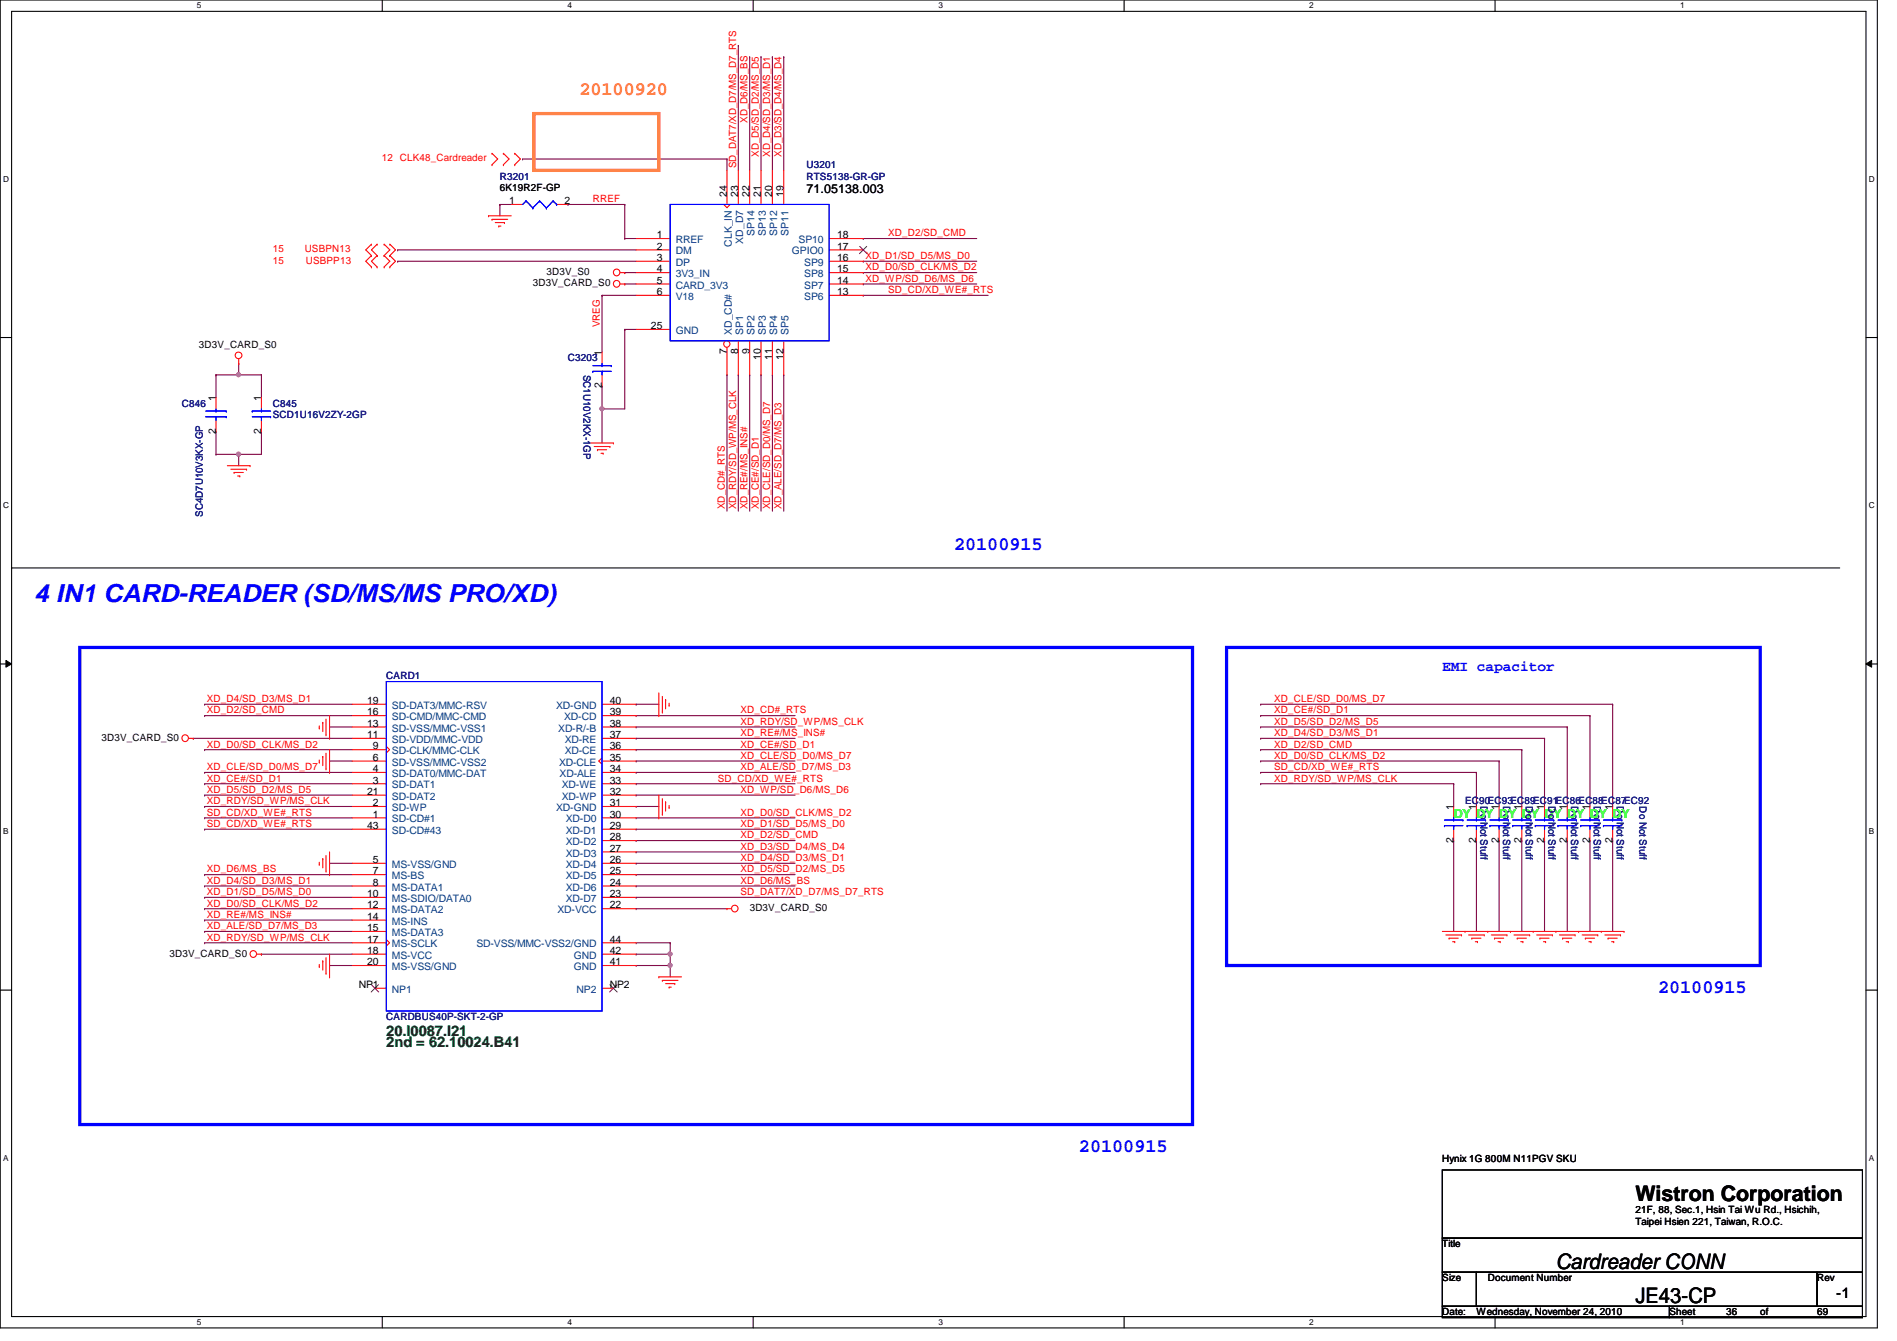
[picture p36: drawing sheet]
<svg xmlns="http://www.w3.org/2000/svg" width="297mm" height="210mm" viewBox="0 0 297 210" stroke-linecap="round" stroke-linejoin="round" font-family="sans-serif">
<defs><g id="words">
<text font-size="3.9" fill="#00f" x="5.4" y="94.3">4 IN1 CARD-READER (SD/MS/MS PRO/XD)</text>
<g font-size="3.3">
<text x="256.1" y="188">Wistron Corporation</text>
<text x="243.6" y="198.6">Cardreader CONN</text>
<text x="256.1" y="203.9">JE43-CP</text>
</g>
<text font-size="3" fill="#ff8000" x="90.7" y="14.9">20100920</text>
<g font-size="3" fill="#00f">
<text x="149.4" y="86.1">20100915</text>
<text x="259.6" y="155.4">20100915</text>
<text x="168.9" y="180.3">20100915</text>
</g>
<text font-size="2.3" fill="#00f" x="225.8" y="105">EMI capacitor</text>
<g font-size="2.3" fill="#008000">
<text x="60.5" y="162.1">20.I0087.I21</text>
<text x="60.5" y="163.9">2nd = 62.10024.B41</text>
</g>
<text font-size="2.3" x="287.5" y="203.2">-1</text>
<text font-size="1.9" x="126.3" y="30.2">71.05138.003</text>
<text font-size="1.9" fill="#0f0" x="227.6" y="128.1">DY DY DY DY DY DY DY DY</text>
<g font-size="1.6" fill="#f00">
<text x="117" y="19.2" transform="rotate(-90 117 19.2)">XD_D6/MS_BS</text>
<text x="59.8" y="25.3">12 CLK48_Cardreader</text>
<text x="115.3" y="26.3" transform="rotate(-90 115.3 26.3)">SD_DAT7/XD_D7/MS_D7_RTS</text>
<text x="118.8" y="24.6" transform="rotate(-90 118.8 24.6)">XD_D5/SD_D2/MS_D5</text>
<text x="120.6" y="24.6" transform="rotate(-90 120.6 24.6)">XD_D4/SD_D3/MS_D1</text>
<text x="122.4" y="24.6" transform="rotate(-90 122.4 24.6)">XD_D3/SD_D4/MS_D4</text>
<text x="92.8" y="31.7">RREF</text>
<text x="42.7" y="39.5">15</text>
<text x="42.7" y="41.3">15</text>
<text x="47.7" y="39.5">USBPN13</text>
<text x="47.9" y="41.3">USBPP13</text>
<text x="135.5" y="40.6">XD_D1/SD_D5/MS_D0</text>
<text x="139.1" y="37">XD_D2/SD_CMD</text>
<text x="135.5" y="44.1">XD_WP/SD_D6/MS_D6</text>
<text x="135.5" y="42.3">XD_D0/SD_CLK/MS_D2</text>
<text x="139.1" y="45.9">SD_CD/XD_WE#_RTS</text>
<text x="93.9" y="51.2" transform="rotate(-90 93.9 51.2)">VREG</text>
<text x="113.5" y="79.7" transform="rotate(-90 113.5 79.7)">XD_CD#_RTS</text>
<text x="115.3" y="79.7" transform="rotate(-90 115.3 79.7)">XD_RDY/SD_WP/MS_CLK</text>
<text x="117" y="79.7" transform="rotate(-90 117 79.7)">XD_RE#/MS_INS#</text>
<text x="118.8" y="79.7" transform="rotate(-90 118.8 79.7)">XD_CE#/SD_D1</text>
<text x="120.6" y="79.7" transform="rotate(-90 120.6 79.7)">XD_CLE/SD_D0/MS_D7</text>
<text x="122.4" y="79.7" transform="rotate(-90 122.4 79.7)">XD_ALE/SD_D7/MS_D3</text>
<text x="32.4" y="109.9">XD_D4/SD_D3/MS_D1</text>
<text x="32.4" y="111.7">XD_D2/SD_CMD</text>
<text x="115.9" y="111.7">XD_CD#_RTS</text>
<text x="115.9" y="113.5">XD_RDY/SD_WP/MS_CLK</text>
<text x="199.5" y="111.7">XD_CE#/SD_D1</text>
<text x="199.5" y="113.5">XD_D5/SD_D2/MS_D5</text>
<text x="199.5" y="109.9">XD_CLE/SD_D0/MS_D7</text>
<text x="32.4" y="117">XD_D0/SD_CLK/MS_D2</text>
<text x="115.9" y="115.2">XD_RE#/MS_INS#</text>
<text x="115.9" y="118.8">XD_CLE/SD_D0/MS_D7</text>
<text x="115.9" y="117">XD_CE#/SD_D1</text>
<text x="199.5" y="115.2">XD_D4/SD_D3/MS_D1</text>
<text x="199.5" y="117">XD_D2/SD_CMD</text>
<text x="199.5" y="118.8">XD_D0/SD_CLK/MS_D2</text>
<text x="32.4" y="124.1">XD_D5/SD_D2/MS_D5</text>
<text x="32.4" y="120.6">XD_CLE/SD_D0/MS_D7</text>
<text x="32.4" y="122.3">XD_CE#/SD_D1</text>
<text x="32.4" y="125.9">XD_RDY/SD_WP/MS_CLK</text>
<text x="112.4" y="122.3">SD_CD/XD_WE#_RTS</text>
<text x="115.9" y="120.6">XD_ALE/SD_D7/MS_D3</text>
<text x="115.9" y="124.1">XD_WP/SD_D6/MS_D6</text>
<text x="199.5" y="120.6">SD_CD/XD_WE#_RTS</text>
<text x="199.5" y="122.3">XD_RDY/SD_WP/MS_CLK</text>
<text x="32.4" y="127.7">SD_CD/XD_WE#_RTS</text>
<text x="32.4" y="129.5">SD_CD/XD_WE#_RTS</text>
<text x="115.9" y="131.2">XD_D2/SD_CMD</text>
<text x="115.9" y="129.5">XD_D1/SD_D5/MS_D0</text>
<text x="115.9" y="127.7">XD_D0/SD_CLK/MS_D2</text>
<text x="32.4" y="136.6">XD_D6/MS_BS</text>
<text x="115.9" y="136.6">XD_D5/SD_D2/MS_D5</text>
<text x="115.9" y="133">XD_D3/SD_D4/MS_D4</text>
<text x="115.9" y="134.8">XD_D4/SD_D3/MS_D1</text>
<text x="32.4" y="138.3">XD_D4/SD_D3/MS_D1</text>
<text x="32.4" y="141.9">XD_D0/SD_CLK/MS_D2</text>
<text x="32.4" y="143.7">XD_RE#/MS_INS#</text>
<text x="32.4" y="140.1">XD_D1/SD_D5/MS_D0</text>
<text x="115.9" y="138.3">XD_D6/MS_BS</text>
<text x="115.9" y="140.1">SD_DAT7/XD_D7/MS_D7_RTS</text>
<text x="32.4" y="147.2">XD_RDY/SD_WP/MS_CLK</text>
<text x="32.4" y="145.5">XD_ALE/SD_D7/MS_D3</text>
</g>
<g font-size="1.6" fill="#000080">
<text x="78.3" y="28.1">R3201</text>
<text x="126.3" y="26.3">U3201</text>
<text x="126.3" y="28.1">RTS5138-GR-GP</text>
<text x="88.9" y="56.6">C3203</text>
<text x="91.4" y="58.7" transform="rotate(90 91.4 58.7)">SC1U10V2KX-1GP</text>
<text x="28.5" y="63.7">C846</text>
<text x="42.7" y="63.7">C845</text>
<text x="42.7" y="65.4">SCD1U16V2ZY-2GP</text>
<text x="31.7" y="80.9" transform="rotate(-90 31.7 80.9)">SC4D7U10V3KX-GP</text>
<text x="60.5" y="106.3">CARD1</text>
<text x="229.4" y="125.9">EC90EC93EC89EC91EC86EC88EC87EC92</text>
<text x="231.8" y="126.2" transform="rotate(90 231.8 126.2)">Do Not Stuff</text>
<text x="235.4" y="126.2" transform="rotate(90 235.4 126.2)">Do Not Stuff</text>
<text x="238.9" y="126.2" transform="rotate(90 238.9 126.2)">Do Not Stuff</text>
<text x="242.5" y="126.2" transform="rotate(90 242.5 126.2)">Do Not Stuff</text>
<text x="246" y="126.2" transform="rotate(90 246 126.2)">Do Not Stuff</text>
<text x="249.6" y="126.2" transform="rotate(90 249.6 126.2)">Do Not Stuff</text>
<text x="253.2" y="126.2" transform="rotate(90 253.2 126.2)">Do Not Stuff</text>
<text x="256.7" y="126.2" transform="rotate(90 256.7 126.2)">Do Not Stuff</text>
<text x="60.5" y="159.7">CARDBUS40P-SKT-2-GP</text>
</g>
<g font-size="1.6">
<text x="78.3" y="29.9">6K19R2F-GP</text>
<text x="79.7" y="32">1</text>
<text x="88.4" y="32">2</text>
<text x="113.8" y="30.8" transform="rotate(-90 113.8 30.8)">24</text>
<text x="115.6" y="30.8" transform="rotate(-90 115.6 30.8)">23</text>
<text x="117.3" y="30.8" transform="rotate(-90 117.3 30.8)">22</text>
<text x="119.1" y="30.8" transform="rotate(-90 119.1 30.8)">21</text>
<text x="120.9" y="30.8" transform="rotate(-90 120.9 30.8)">20</text>
<text x="122.7" y="30.8" transform="rotate(-90 122.7 30.8)">19</text>
<text x="102.8" y="37.3">1</text>
<text x="102.8" y="39.1">2</text>
<text x="102.8" y="40.9">3</text>
<text x="131.1" y="40.9">16</text>
<text x="131.1" y="39.1">17</text>
<text x="131.1" y="37.3">18</text>
<text x="83.4" y="44.8">3D3V_CARD_S0</text>
<text x="85.6" y="43.1">3D3V_S0</text>
<text x="102.8" y="42.6">4</text>
<text x="102.8" y="44.4">5</text>
<text x="102.8" y="46.2">6</text>
<text x="131.1" y="46.2">13</text>
<text x="131.1" y="44.4">14</text>
<text x="131.1" y="42.6">15</text>
<text x="101.9" y="51.5">25</text>
<text x="31.2" y="54.4">3D3V_CARD_S0</text>
<text x="94.2" y="55.7" transform="rotate(-90 94.2 55.7)">1</text>
<text x="113.8" y="55.5" transform="rotate(-90 113.8 55.5)">7</text>
<text x="115.6" y="55.5" transform="rotate(-90 115.6 55.5)">8</text>
<text x="117.3" y="55.5" transform="rotate(-90 117.3 55.5)">9</text>
<text x="119.1" y="56.3" transform="rotate(-90 119.1 56.3)">10</text>
<text x="120.9" y="56.3" transform="rotate(-90 120.9 56.3)">11</text>
<text x="122.7" y="56.3" transform="rotate(-90 122.7 56.3)">12</text>
<text x="33.8" y="62.8" transform="rotate(-90 33.8 62.8)">1</text>
<text x="40.9" y="62.8" transform="rotate(-90 40.9 62.8)">1</text>
<text x="94.2" y="60.8" transform="rotate(-90 94.2 60.8)">2</text>
<text x="33.8" y="67.9" transform="rotate(-90 33.8 67.9)">2</text>
<text x="40.9" y="67.9" transform="rotate(-90 40.9 67.9)">2</text>
<text x="57.5" y="113.7">13</text>
<text x="57.5" y="112">16</text>
<text x="57.5" y="110.2">19</text>
<text x="95.5" y="113.7">38</text>
<text x="95.5" y="112">39</text>
<text x="95.5" y="110.2">40</text>
<text x="15.9" y="116">3D3V_CARD_S0</text>
<text x="57.5" y="115.5">11</text>
<text x="58.4" y="119.1">6</text>
<text x="58.4" y="117.3">9</text>
<text x="95.5" y="119.1">35</text>
<text x="95.5" y="117.3">36</text>
<text x="95.5" y="115.5">37</text>
<text x="57.5" y="124.4">21</text>
<text x="58.4" y="122.6">3</text>
<text x="58.4" y="120.9">4</text>
<text x="95.5" y="124.4">32</text>
<text x="95.5" y="122.6">33</text>
<text x="95.5" y="120.9">34</text>
<text x="57.5" y="129.8">43</text>
<text x="58.4" y="128">1</text>
<text x="58.4" y="126.2">2</text>
<text x="95.5" y="131.5">28</text>
<text x="95.5" y="129.8">29</text>
<text x="95.5" y="128">30</text>
<text x="95.5" y="126.2">31</text>
<text x="227.6" y="131.9" transform="rotate(-90 227.6 131.9)">2</text>
<text x="227.6" y="126.8" transform="rotate(-90 227.6 126.8)">1</text>
<text x="231.1" y="131.9" transform="rotate(-90 231.1 131.9)">2</text>
<text x="231.1" y="126.8" transform="rotate(-90 231.1 126.8)">1</text>
<text x="234.7" y="131.9" transform="rotate(-90 234.7 131.9)">2</text>
<text x="234.7" y="126.8" transform="rotate(-90 234.7 126.8)">1</text>
<text x="238.2" y="131.9" transform="rotate(-90 238.2 131.9)">2</text>
<text x="238.2" y="126.8" transform="rotate(-90 238.2 126.8)">1</text>
<text x="241.8" y="131.9" transform="rotate(-90 241.8 131.9)">2</text>
<text x="241.8" y="126.8" transform="rotate(-90 241.8 126.8)">1</text>
<text x="245.4" y="131.9" transform="rotate(-90 245.4 131.9)">2</text>
<text x="245.4" y="126.8" transform="rotate(-90 245.4 126.8)">1</text>
<text x="248.9" y="131.9" transform="rotate(-90 248.9 131.9)">2</text>
<text x="248.9" y="126.8" transform="rotate(-90 248.9 126.8)">1</text>
<text x="252.5" y="131.9" transform="rotate(-90 252.5 131.9)">2</text>
<text x="252.5" y="126.8" transform="rotate(-90 252.5 126.8)">1</text>
<text x="58.4" y="135.1">5</text>
<text x="58.4" y="136.9">7</text>
<text x="95.5" y="136.9">25</text>
<text x="95.5" y="135.1">26</text>
<text x="95.5" y="133.3">27</text>
<text x="57.5" y="144">14</text>
<text x="57.5" y="142.2">12</text>
<text x="57.5" y="140.4">10</text>
<text x="58.4" y="138.6">8</text>
<text x="95.5" y="142.2">22</text>
<text x="95.5" y="140.4">23</text>
<text x="95.5" y="138.6">24</text>
<text x="117.4" y="142.6">3D3V_CARD_S0</text>
<text x="26.5" y="149.7">3D3V_CARD_S0</text>
<text x="57.5" y="149.3">18</text>
<text x="57.5" y="147.5">17</text>
<text x="57.5" y="145.8">15</text>
<text x="95.5" y="149.3">42</text>
<text x="95.5" y="147.5">44</text>
<text x="56.2" y="154.6">NP1</text>
<text x="57.5" y="151.1">20</text>
<text x="95.5" y="151.1">41</text>
<text x="95.5" y="154.6">NP2</text>
<text x="225.8" y="181.9">Hynix 1G 800M N11PGV SKU</text>
<text x="256.1" y="189.9">21F, 88, Sec.1, Hsin Tai Wu Rd., Hsichih,</text>
<text x="256.1" y="191.7">Taipei Hsien 221, Taiwan, R.O.C.</text>
<text x="225.8" y="195.2">Title</text>
<text x="225.8" y="200.6">Size</text>
<text x="233" y="200.6">Document Number</text>
<text x="284.5" y="200.6">Rev</text>
<text x="225.8" y="205.9">Date:</text>
<text x="231.2" y="205.9">Wednesday, November 24, 2010</text>
<text x="261.4" y="205.9">Sheet</text>
<text x="270.3" y="205.9">36</text>
<text x="275.6" y="205.9">of</text>
<text x="284.5" y="205.9">69</text>
</g>
<g font-size="1.6" fill="#004080">
<text x="105.8" y="38.1">RREF</text>
<text x="105.8" y="39.8">DM</text>
<text x="105.8" y="41.6">DP</text>
<text x="114.6" y="38.6" transform="rotate(-90 114.6 38.6)">CLK_IN</text>
<text x="116.4" y="38.1" transform="rotate(-90 116.4 38.1)">XD_D7</text>
<text x="118.1" y="36.9" transform="rotate(-90 118.1 36.9)">SP14</text>
<text x="119.9" y="36.9" transform="rotate(-90 119.9 36.9)">SP13</text>
<text x="121.7" y="36.9" transform="rotate(-90 121.7 36.9)">SP12</text>
<text x="123.5" y="36.9" transform="rotate(-90 123.5 36.9)">SP11</text>
<text x="124" y="39.8">GPIO0</text>
<text x="125" y="38.1">SP10</text>
<text x="125.9" y="41.6">SP9</text>
<text x="105.8" y="43.4">3V3_IN</text>
<text x="105.8" y="45.2">CARD_3V3</text>
<text x="105.8" y="46.9">V18</text>
<text x="125.9" y="46.9">SP6</text>
<text x="125.9" y="45.2">SP7</text>
<text x="125.9" y="43.4">SP8</text>
<text x="105.8" y="52.3">GND</text>
<text x="114.6" y="52.5" transform="rotate(-90 114.6 52.5)">XD_CD#</text>
<text x="116.4" y="52.5" transform="rotate(-90 116.4 52.5)">SP1</text>
<text x="118.1" y="52.5" transform="rotate(-90 118.1 52.5)">SP2</text>
<text x="119.9" y="52.5" transform="rotate(-90 119.9 52.5)">SP3</text>
<text x="121.7" y="52.5" transform="rotate(-90 121.7 52.5)">SP4</text>
<text x="123.5" y="52.5" transform="rotate(-90 123.5 52.5)">SP5</text>
<text x="61.4" y="112.7">SD-CMD/MMC-CMD</text>
<text x="61.4" y="111">SD-DAT3/MMC-RSV</text>
<text x="87.1" y="111">XD-GND</text>
<text x="88.3" y="112.7">XD-CD</text>
<text x="61.4" y="119.8">SD-VSS/MMC-VSS2</text>
<text x="61.4" y="118.1">SD-CLK/MMC-CLK</text>
<text x="61.4" y="116.3">SD-VDD/MMC-VDD</text>
<text x="61.4" y="114.5">SD-VSS/MMC-VSS1</text>
<text x="87.4" y="114.5">XD-R/-B</text>
<text x="87.5" y="119.8">XD-CLE</text>
<text x="88.4" y="118.1">XD-CE</text>
<text x="88.4" y="116.3">XD-RE</text>
<text x="61.4" y="123.4">SD-DAT1</text>
<text x="61.4" y="121.6">SD-DAT0/MMC-DAT</text>
<text x="61.4" y="125.2">SD-DAT2</text>
<text x="87.6" y="121.6">XD-ALE</text>
<text x="88" y="125.2">XD-WP</text>
<text x="88" y="123.4">XD-WE</text>
<text x="61.4" y="128.7">SD-CD#1</text>
<text x="61.4" y="127">SD-WP</text>
<text x="61.4" y="130.5">SD-CD#43</text>
<text x="87.1" y="127">XD-GND</text>
<text x="88.6" y="130.5">XD-D1</text>
<text x="88.6" y="128.7">XD-D0</text>
<text x="61.4" y="135.8">MS-VSS/GND</text>
<text x="61.4" y="137.6">MS-BS</text>
<text x="88.6" y="137.6">XD-D5</text>
<text x="88.6" y="135.8">XD-D4</text>
<text x="88.6" y="134.1">XD-D3</text>
<text x="88.6" y="132.3">XD-D2</text>
<text x="61.4" y="143">MS-DATA2</text>
<text x="61.4" y="141.2">MS-SDIO/DATA0</text>
<text x="61.4" y="139.4">MS-DATA1</text>
<text x="87.3" y="143">XD-VCC</text>
<text x="88.6" y="141.2">XD-D7</text>
<text x="88.6" y="139.4">XD-D6</text>
<text x="61.4" y="148.3">MS-SCLK</text>
<text x="61.4" y="146.5">MS-DATA3</text>
<text x="61.4" y="144.7">MS-INS</text>
<text x="74.6" y="148.3">SD-VSS/MMC-VSS2/GND</text>
<text x="61.4" y="155.4">NP1</text>
<text x="61.4" y="150.1">MS-VCC</text>
<text x="61.4" y="151.8">MS-VSS/GND</text>
<text x="89.8" y="151.8">GND</text>
<text x="89.8" y="150.1">GND</text>
<text x="90.3" y="155.4">NP2</text>
</g>
<g font-size="1.3">
<text x="30.8" y="1.3">5</text>
<text x="88.9" y="1.3">4</text>
<text x="146.9" y="1.3">3</text>
<text x="205" y="1.3">2</text>
<text x="263.1" y="1.3">1</text>
<text x=".5" y="28.4">D</text>
<text x="292.6" y="28.4">D</text>
<text x=".5" y="79.5">C</text>
<text x="292.6" y="79.5">C</text>
<text x=".5" y="130.6">B</text>
<text x="292.6" y="130.6">B</text>
<text x=".5" y="181.7">A</text>
<text x="292.6" y="181.7">A</text>
<text x="30.8" y="207.4">5</text>
<text x="88.9" y="207.4">4</text>
<text x="146.9" y="207.4">3</text>
<text x="205" y="207.4">2</text>
<text x="263.1" y="207.4">1</text>
</g>
</g></defs>
<path d="M0 0h294v207.9h-294zM1.8 1.8h290.4v204.3h-290.4z" fill="none" stroke="#000" stroke-width=".17"/>
<g fill="#fff">
<path d="M30.8 .2h.7v1.4h-.7z"/>
<path d="M30.8 206.2h.7v1.4h-.7z"/>
</g>
<path d="M59.9 0v1.8M59.9 206.1v1.8" fill="none" stroke="#000" stroke-width=".17"/>
<g fill="#fff">
<path d="M88.9 .2h.6v1.4h-.6z"/>
<path d="M88.9 206.2h.6v1.4h-.6z"/>
</g>
<path d="M117.9 0v1.8M117.9 206.1v1.8" fill="none" stroke="#000" stroke-width=".17"/>
<g fill="#fff">
<path d="M146.9 .2h.7v1.4h-.7z"/>
<path d="M146.9 206.2h.7v1.4h-.7z"/>
</g>
<path d="M176 0v1.8M176 206.1v1.8" fill="none" stroke="#000" stroke-width=".17"/>
<g fill="#fff">
<path d="M205 .2h.7v1.4h-.7z"/>
<path d="M205 206.2h.7v1.4h-.7z"/>
</g>
<path d="M234.1 0v1.8M234.1 206.1v1.8" fill="none" stroke="#000" stroke-width=".17"/>
<g fill="#fff">
<path d="M263.1 .2h.7v1.4h-.7z"/>
<path d="M263.1 206.2h.7v1.4h-.7z"/>
<path d="M.5 27.3h.9v1.4h-.9z"/>
<path d="M292.6 27.3h.9v1.4h-.9z"/>
<path d="M.5 78.4h.9v1.4h-.9z"/>
<path d="M292.6 78.4h.9v1.4h-.9z"/>
</g>
<path d="M0 52.8h1.8M292.2 52.8h1.8" fill="none" stroke="#000" stroke-width=".17"/>
<g fill="#fff">
<path d="M.5 129.5h.8v1.4h-.8z"/>
<path d="M292.6 129.5h.9v1.4h-.9z"/>
</g>
<path d="M0 103.9h1.8M292.2 103.9h1.8" fill="none" stroke="#000" stroke-width=".17"/>
<path d="M.9 103.4l.9 .5-.9 .5zM292.2 103.9l.9-.5v1z" fill="#000"/>
<path d="M.9 103.4l.9 .5-.9 .5zM292.2 103.9l.9-.5v1z" fill="none" stroke="#000" stroke-width=".16"/>
<g fill="#fff">
<path d="M.5 180.5h.8v1.4h-.8z"/>
<path d="M292.6 180.5h.9v1.4h-.9z"/>
</g>
<path d="M0 155h1.8M292.2 155h1.8" fill="none" stroke="#000" stroke-width=".17"/>
<path d="M33.8 58.7h.1M33.8 58.7v3.5M33.8 58.7h3.6M40.9 58.7h.1M40.9 58.7v3.5M33.8 67.6h.1M33.8 67.6v3.5M37.4 71.1h.1M40.9 67.6h.1M40.9 67.6v3.5h-3.5" fill="none" stroke="#800040" stroke-width=".17"/>
<circle cx="37.4" cy="71.1" r=".32" fill="#f0f"/>
<circle cx="37.4" cy="71.1" r=".32" fill="none" stroke="#f0f" stroke-width=".17"/>
<path d="M37.4 56.9h.1M37.4 56.9v1.8M33.8 71.1h.1M33.8 71.1h3.6M37.4 71.1h.1M37.4 71.1v1.8" fill="none" stroke="#800040" stroke-width=".17"/>
<circle cx="37.4" cy="58.6" r=".32" fill="#f0f"/>
<circle cx="37.4" cy="58.6" r=".32" fill="none" stroke="#f0f" stroke-width=".17"/>
<g fill="none" stroke="#800040" stroke-width=".17">
<path d="M62.3 39.1h.1M62.3 39.1h37.3M37.4 58.7h.1M37.4 58.7h3.5M62.3 40.9h.1M62.3 40.9h37.3M113.8 58.7h.1M113.8 58.7v21.3M115.6 58.7h.1M115.6 58.7v21.3M117.4 58.7h.1M117.4 58.7v21.3"/>
<path d="M119.2 58.7h.1M119.2 58.7v21.3M120.9 58.7h.1M120.9 58.7v21.3M122.7 58.7h.1M122.7 58.7v21.3M135.2 40.9h.1M135.2 40.9h17.7M94.3 64h.1M94.3 64v5.3"/>
</g>
<circle cx="94.2" cy="64" r=".32" fill="#f0f"/>
<circle cx="94.2" cy="64" r=".32" fill="none" stroke="#f0f" stroke-width=".17"/>
<g fill="none" stroke="#800040" stroke-width=".17">
<path d="M115.6 7.1h.1M115.6 7.1v19.6M117.4 8.9h.1M117.4 8.9v17.8M119.2 8.9h.1M119.2 8.9v17.8M120.9 8.9h.1M120.9 8.9v17.8M122.7 8.9h.1M122.7 8.9v17.8M78.3 32h.1M78.3 32h1.7"/>
<path d="M78.3 32v1.8M81.8 24.9h.1M81.8 24.9h32M88.9 32h.1M88.9 32h8.9M97.8 32h.1M97.8 37.3h.1M97.8 32v5.3M97.8 37.3h1.8M113.8 24.9h.1M113.8 24.9v1.8M135.2 37.3h.1"/>
<path d="M135.2 37.3h17.7M94.3 46.2h.1M94.3 46.2v8.9M94.3 46.2h5.3M97.8 42.7h.1M97.8 51.6h.1M97.8 44.4h.1M97.8 44.4h1.8M97.8 42.7h1.8M97.8 51.6v12.4h-3.5M97.8 51.6h1.8M135.2 46.2h.1"/>
<path d="M135.2 44.4h.1M135.2 42.7h.1M135.2 46.2h19.5M135.2 44.4h17.7M135.2 42.7h17.7M94.3 64h.1M94.3 60.5h.1M94.3 60.5v3.5M30.3 115.6h.1M30.3 115.6h24.9M32 117.3h.1M32 117.3h23.2"/>
<path d="M99.6 112h.1M99.6 115.6h.1M99.6 112h24.9M99.6 115.6h24.9M32 124.5h.1M32 138.7h.1M32 120.9h.1M32 120.9h23.2M32 124.5h23.2M32 138.7h23.2M99.6 120.9h.1M99.6 122.7h.1"/>
<path d="M99.6 131.6h.1M99.6 129.8h.1M99.6 120.9h24.9M99.6 122.7h24.9M99.6 131.6h24.9M99.6 129.8h24.9M99.6 142.2h.1M99.6 142.2h14.2M104.9 147.6h.1M104.9 151.1h.1M104.9 147.6v1.8M104.9 151.1v1.8"/>
</g>
<circle cx="104.9" cy="151.1" r=".32" fill="#f0f"/>
<circle cx="104.9" cy="151.1" r=".32" fill="none" stroke="#f0f" stroke-width=".17"/>
<path d="M99.6 147.6h.1M99.6 149.4h.1M99.6 151.1h.1M99.6 147.6h5.3M99.6 149.4h5.3M104.9 149.4h.1M104.9 149.4v1.7h-5.3" fill="none" stroke="#800040" stroke-width=".17"/>
<circle cx="104.9" cy="149.3" r=".32" fill="#f0f"/>
<circle cx="104.9" cy="149.3" r=".32" fill="none" stroke="#f0f" stroke-width=".17"/>
<g fill="none" stroke="#800040" stroke-width=".17">
<path d="M32 110.2h.1M32 112h.1M32 110.2h23.2M32 112h23.2M51.6 119.1h.1M51.6 113.8h.1M51.6 113.8h3.6M51.6 119.1h3.6M99.6 113.8h.1M99.6 110.2h.1M99.6 119.1h.1M99.6 117.3h.1"/>
<path d="M99.6 113.8h24.9M99.6 110.2h3.6M99.6 119.1h24.9M99.6 117.3h24.9M197.4 115.6h.1M197.4 112h.1M197.4 113.8h.1M197.4 110.2h.1M197.4 117.3h.1M197.4 119.1h.1M197.4 113.8h48M197.4 110.2h55.1"/>
<path d="M197.4 119.1h37.3M197.4 112h51.6M197.4 117.3h40.9M197.4 115.6h44.4M234.7 119.1h.1M234.7 119.1v7.1M238.3 117.3h.1M238.3 117.3v8.9M241.8 115.6h.1M241.8 115.6v10.6M245.4 113.8h.1M245.4 113.8v12.4"/>
<path d="M249 112h.1M249 112v14.2M252.5 110.2h.1M252.5 110.2v16M32 122.7h.1M32 136.9h.1M32 128h.1M32 129.8h.1M32 126.2h.1M32 128h23.2M32 136.9h23.2M32 122.7h23.2"/>
<path d="M32 126.2h23.2M32 129.8h23.2M51.6 135.1h.1M51.6 135.1h3.6M99.6 128h.1M99.6 136.9h.1M99.6 133.3h.1M99.6 135.1h.1M99.6 138.7h.1M99.6 126.2h.1M99.6 124.5h.1M99.6 128h24.9"/>
<path d="M99.6 136.9h24.9M99.6 135.1h24.9M99.6 133.3h24.9M99.6 138.7h24.9M99.6 126.2h3.6M99.6 124.5h24.9M197.4 120.9h.1M197.4 122.7h.1M197.4 122.7h30.2M197.4 120.9h33.8M227.6 122.7h.1M227.6 131.6h.1"/>
<path d="M227.6 122.7v3.5M227.6 131.6v14.2M231.2 131.6h.1M231.2 120.9h.1M231.2 120.9v5.3M231.2 131.6v14.2M234.7 131.6h.1M234.7 131.6v14.2M238.3 131.6h.1M238.3 131.6v14.2M241.8 131.6h.1M241.8 131.6v14.2"/>
<path d="M245.4 131.6h.1M245.4 131.6v14.2M249 131.6h.1M249 131.6v14.2M252.5 131.6h.1M252.5 131.6v14.2M32 147.6h.1M32 145.8h.1M32 142.2h.1M32 144h.1M32 140.5h.1M32 147.6h23.2"/>
<path d="M32 145.8h23.2M32 142.2h23.2M32 140.5h23.2M32 144h23.2M40.9 149.4h.1M40.9 149.4h14.3M51.6 151.1h.1M51.6 151.1h3.6M99.6 140.5h.1M99.6 140.5h24.9"/>
</g>
<g fill="none" stroke="#f00" stroke-width=".17">
<path d="M58.2 38.2h.1M58.2 38.2l-.9 .9 .9 .9M59.1 38.2h.1M59.1 38.2l-.9 .9 .9 .9M60.2 38.2h.1M60.2 38.2l.8 .9-.8 .9M61 38.2h.1M61 38.2l.9 .9-.9 .9M76.5 33.8h.1M76.5 33.8h3.5M77 34.3h.1M77 24h.1"/>
<path d="M77 25.8h.1M77 34.3h2.5M77 24l.9 .9-.9 .9M77.6 34.8h1.4M78.1 35.4h.1M78.1 35.4h.3M78.8 25.8h.1M78.8 24h.1M78.8 24l.9 .9-.9 .9M79 34.8h.1M80.6 24h.1M80.6 25.8h.1"/>
<path d="M80.6 24l.9 .9-.9 .9M99.6 37.3h5.3M99.6 39.1h5.3M113.3 32l.5 .5 .5-.5M113.8 26.7v5.3M37.4 56.9h.1M37.4 56.2v.7M58.2 40h.1M58.2 41.8h.1M58.2 40l-.9 .9 .9 .9M59.1 40h.1M59.1 41.8h.1"/>
<path d="M59.1 40l-.9 .9 .9 .9M60.2 40h.1M60.2 41.8h.1M60.2 40l.8 .9-.8 .9M61 40h.1M61 41.8h.1M61 40l.9 .9-.9 .9M94.3 55.1v1.8M94.3 58.7v1.8M97.1 44.4h.7M97.1 42.7h.7M97.8 44.4h.1"/>
<path d="M97.8 42.7h.1M99.6 44.4h5.3M99.6 42.7h5.3M99.6 40.9h5.3M99.6 46.2h5.3M35.6 72.9h3.6M36.1 73.4h2.5M36.7 74h.1M36.7 74h1.4M37.2 74.5h.3M37.5 74.5h.1M38.6 73.4h.1"/>
<path d="M39.2 72.9h.1M92.5 69.3h3.6M93 69.9h2.5M93.6 70.4h.1M93.6 70.4h1.4M94.1 71h.3M94.4 71h.1M95.5 69.9h.1M96.1 69.3h.1M29.5 115.6h.8M30.3 115.6h.1M50 119.3h.1"/>
<path d="M50 114h.1M50 113.6v.4M50 119v.3M50.5 118.4h.1M50.5 113.1h.1M50.5 113.1v1.4M50.5 118.4v1.4M51.1 115h.1M51.1 112.6v2.4M51.1 117.9v2.5M51.6 115.6h.1M51.6 112v3.6"/>
<path d="M51.6 117.3v3.6M103.2 112h.1M103.2 108.5v3.5M103.7 111.5h.1M103.7 109v2.5M104.2 109.5h.1M104.2 109.5v1.5M104.8 110.4h.1M104.8 110.1v.3M50 135.3h.1M50 135v.3M50.5 134.4h.1"/>
<path d="M50.5 134.4v1.4M51.1 136.4h.1M51.1 120.4h.1M51.1 133.9v2.5M51.6 136.9h.1M51.6 120.9h.1M51.6 133.3v3.6M103.2 128h.1M103.2 124.5v3.5M103.7 127.5h.1M103.7 125v2.5M104.2 125.5h.1"/>
<path d="M104.2 125.5v1.5M104.8 126.4h.1M104.8 126.1v.3M227.6 126.2v1.8M227.6 129.8v1.8M241.8 126.2v1.8M241.8 129.8v1.8M245.4 126.2v1.8M245.4 129.8v1.8M40.2 149.4h.7M40.9 149.4h.1M50 151.3h.1"/>
<path d="M50 151v.3M50.5 150.4h.1M50.5 150.4v1.4M51.1 152.4h.1M51.1 149.9v2.5M51.6 152.9h.1M51.6 149.4v3.5M103.2 152.9h.1M103.2 152.9h3.5M103.7 153.5h.1M103.7 153.5h2.5M104.2 154h1.5"/>
<path d="M104.8 154.5h.1M104.8 154.5h.3M105.7 154h.1M113.8 142.2h.1M113.8 142.2h.8M225.8 145.8h28.5M226.4 146.3h2.5M226.9 146.9h.1M226.9 146.9h1.4M227.5 147.4h.3M227.8 147.4h.1M228.9 146.3h.1"/>
<path d="M229.4 145.8h.1M230 146.3h2.4M230.5 146.9h.1M230.5 146.9h1.4M231 147.4h.3M231.3 147.4h.1M232.4 146.3h.1M233 145.8h.1M233.5 146.3h2.5M234 146.9h.1M234 146.9h1.5M234.6 147.4h.3"/>
<path d="M234.9 147.4h.1M236 146.3h.1M236.5 145.8h.1M237.1 146.3h2.4M237.6 146.9h.1M237.6 146.9h1.4M238.1 147.4h.4M238.5 147.4h.1M239.5 146.3h.1M240.1 145.8h.1M240.6 146.3h2.5M241.1 146.9h.1"/>
<path d="M241.1 146.9h1.5M241.7 147.4h.3M242 147.4h.1M243.1 146.3h.1M243.6 145.8h.1M244.2 146.3h2.4M244.7 146.9h.1M244.7 146.9h1.4M245.2 147.4h.4M245.6 147.4h.1M246.6 146.3h.1M247.2 145.8h.1"/>
<path d="M247.7 146.3h2.5M248.2 146.9h.1M248.2 146.9h1.5M248.8 147.4h.3M249.1 147.4h.1M250.2 146.3h.1M250.7 145.8h.1M251.3 146.3h2.4M251.8 146.9h.1M251.8 146.9h1.4M252.3 147.4h.4M252.7 147.4h.1"/>
<path d="M253.7 146.3h.1M254.3 145.8h.1"/>
<circle cx="37.4" cy="55.6" r=".52"/>
<circle cx="96.5" cy="44.4" r=".52"/>
<circle cx="96.5" cy="42.6" r=".52"/>
<circle cx="29" cy="115.5" r=".52"/>
<circle cx="39.6" cy="149.3" r=".52"/>
<circle cx="115" cy="142.2" r=".52"/>
</g>
<path d="M1.8 88.9h.1M1.8 88.9h286.3M225.8 183.1h65.8v10.7h-65.8zM225.8 193.8h65.8v5.3h-65.8zM225.8 199.1h5.4v5.4h-5.4zM231.2 199.1h53.3v5.4h-53.3zM284.5 199.1h7.1v5.4h-7.1zM225.8 204.5h35.6v1.7h-35.6zM261.4 204.5h30.2v1.7h-30.2z" fill="none" stroke="#000" stroke-width=".17"/>
<path d="M12.5 101.3h174.2v74.7h-174.2zM192.1 101.3h83.5v49.8h-83.5z" fill="none" stroke="#00f" stroke-width=".51"/>
<path d="M83.6 17.8h19.6v8.9h-19.6z" fill="none" stroke="#ff8000" stroke-width=".51"/>
<g fill="none" stroke="#00f" stroke-width=".17">
<path d="M92.8 58.1h.1M92.8 57.2h2.9M92.8 58.1h2.9M94.3 57.2h.1M94.3 58.1h.1M94.3 56.9v.3M94.3 58.1v.6M95.7 57.2h.1M226.2 129.2h.1M226.2 128.4h2.9M226.2 129.2h2.9M227.6 128.4h.1"/>
<path d="M227.6 129.2h.1M227.6 128v.4M227.6 129.2v.6M229.1 128.4h.1M240.4 129.2h.1M240.4 128.4h2.9M240.4 129.2h2.9M241.8 128.4h.1M241.8 129.2h.1M241.8 128v.4M241.8 129.2v.6M243.3 128.4h.1"/>
<path d="M244 129.2h.1M244 128.4h2.8M244 129.2h2.8M245.4 128.4h.1M245.4 129.2h.1M245.4 128v.4M245.4 129.2v.6M246.8 128.4h.1"/>
</g>
<circle cx="113.8" cy="53.8" r=".5" fill="#fff"/>
<g fill="none" stroke="#f00" stroke-width=".17">
<path d="M80 32h1.8M87.2 32h1.7M115.6 26.7v5.3M117.4 26.7v5.3M119.2 26.7v5.3M120.9 26.7v5.3M122.7 26.7v5.3M129.8 39.1h5.4M129.8 37.3h5.4M99.6 51.6h5.3M113.8 54.4v4.3M115.6 53.3v5.4"/>
<path d="M117.4 53.3v5.4M119.2 53.3v5.4M120.9 53.3v5.4M122.7 53.3v5.4M129.8 46.2h5.4M129.8 44.4h5.4M129.8 42.7h5.4M129.8 40.9h5.4M33.8 62.2v1.8M33.8 65.8v1.8M40.9 62.2v1.8M40.9 65.8v1.8"/>
<path d="M55.2 119.1h5.3M55.2 117.3h5.3M55.2 115.6h5.3M55.2 113.8h5.3M55.2 112h5.3M55.2 110.2h5.3M60.5 116.8l.5 .5-.5 .6M94.3 119.1h5.3M94.3 117.3h5.3M94.3 115.6h5.3M94.3 113.8h5.3M94.3 112h5.3"/>
<path d="M94.3 110.2h5.3M94.3 118.6l-.5 .5 .5 .5M55.2 128h5.3M55.2 126.2h5.3M55.2 122.7h5.3M55.2 120.9h5.3M55.2 124.5h5.3M55.2 138.7h5.3M55.2 136.9h5.3M55.2 135.1h5.3M55.2 129.8h5.3M94.3 128h5.3"/>
<path d="M94.3 126.2h5.3M94.3 122.7h5.3M94.3 120.9h5.3M94.3 124.5h5.3M94.3 138.7h5.3M94.3 136.9h5.3M94.3 135.1h5.3M94.3 133.3h5.3M94.3 131.6h5.3M94.3 129.8h5.3M231.2 126.2v1.8M231.2 129.8v1.8"/>
<path d="M234.7 126.2v1.8M234.7 129.8v1.8M238.3 126.2v1.8M238.3 129.8v1.8M249 126.2v1.8M249 129.8v1.8M252.5 126.2v1.8M252.5 129.8v1.8M55.2 142.2h5.3M55.2 140.5h5.3M55.2 151.1h5.3M55.2 149.4h5.3"/>
<path d="M55.2 147.6h5.3M55.2 145.8h5.3M55.2 144h5.3M58.7 154.7h1.8M60.5 147.1l.5 .5-.5 .5M94.3 142.2h5.3M94.3 140.5h5.3M94.3 151.1h5.3M94.3 149.4h5.3M94.3 147.6h5.3M94.3 154.7h1.8"/>
<circle cx="113.8" cy="53.8" r=".5"/>
</g>
<path d="M134.6 38.6l1.2 1.1M135.7 38.6l-1.1 1.1M58.2 154.1l1.1 1.2M59.3 154.1l-1.2 1.2M95.5 154.1l1.1 1.2M96.6 154.1l-1.1 1.2" fill="none" stroke="#804000" stroke-width=".16"/>
<g fill="none" stroke="#00f" stroke-width=".17">
<path d="M82.4 31.5h.1M82.4 31.5l-.6 .5M82.4 31.5l1 1.1M83.4 32.6h.1M84.5 31.5h.1M84.5 31.5l-1.1 1.1M84.5 31.5l1.1 1.1M85.6 32.6h.1M86.6 31.5h.1M86.6 31.5l-1 1.1M86.6 31.5l.6 .5M87.2 32h.1"/>
<path d="M104.9 32h24.9v21.3h-24.9zM32.2 64.3h3.2M32.2 65.2h3.2M33.8 64.3h.1M33.8 65.2h.1M33.8 64v.3M33.8 65.2v.6M35.4 65.2h.1M35.4 64.3h.1M39.5 64.3h.1M39.5 64.3h2.9M39.5 65.2h2.9"/>
<path d="M40.9 64.3h.1M40.9 65.2h.1M40.9 64v.3M40.9 65.2v.6M42.4 65.2h.1M60.5 106.7h33.8v51.5h-33.8zM229.7 129.2h.1M229.7 128.4h2.9M229.7 129.2h2.9M231.2 128.4h.1M231.2 129.2h.1M231.2 128v.4"/>
<path d="M231.2 129.2v.6M232.6 128.4h.1M233.3 129.2h.1M233.3 128.4h2.9M233.3 129.2h2.9M234.7 128.4h.1M234.7 129.2h.1M234.7 128v.4M234.7 129.2v.6M236.2 128.4h.1M236.9 129.2h.1M236.9 128.4h2.8"/>
<path d="M236.9 129.2h2.8M238.3 128.4h.1M238.3 129.2h.1M238.3 128v.4M238.3 129.2v.6M239.7 128.4h.1M247.5 129.2h.1M247.5 128.4h2.9M247.5 129.2h2.9M249 128.4h.1M249 129.2h.1M249 128v.4"/>
<path d="M249 129.2v.6M250.4 128.4h.1M251.1 129.2h.1M251.1 128.4h2.9M251.1 129.2h2.9M252.5 128.4h.1M252.5 129.2h.1M252.5 128v.4M252.5 129.2v.6M254 128.4h.1"/>
</g>
<circle cx="37.4" cy="71.1" r=".32" fill="#f0f"/>
<circle cx="37.4" cy="71.1" r=".32" fill="none" stroke="#f0f" stroke-width=".17"/>
<circle cx="37.4" cy="58.6" r=".32" fill="#f0f"/>
<circle cx="37.4" cy="58.6" r=".32" fill="none" stroke="#f0f" stroke-width=".17"/>
<circle cx="94.2" cy="64" r=".32" fill="#f0f"/>
<circle cx="94.2" cy="64" r=".32" fill="none" stroke="#f0f" stroke-width=".17"/>
<circle cx="104.9" cy="151.1" r=".32" fill="#f0f"/>
<circle cx="104.9" cy="151.1" r=".32" fill="none" stroke="#f0f" stroke-width=".17"/>
<circle cx="104.9" cy="149.3" r=".32" fill="#f0f"/>
<circle cx="104.9" cy="149.3" r=".32" fill="none" stroke="#f0f" stroke-width=".17"/>
<use href="#words"/>
</svg>
